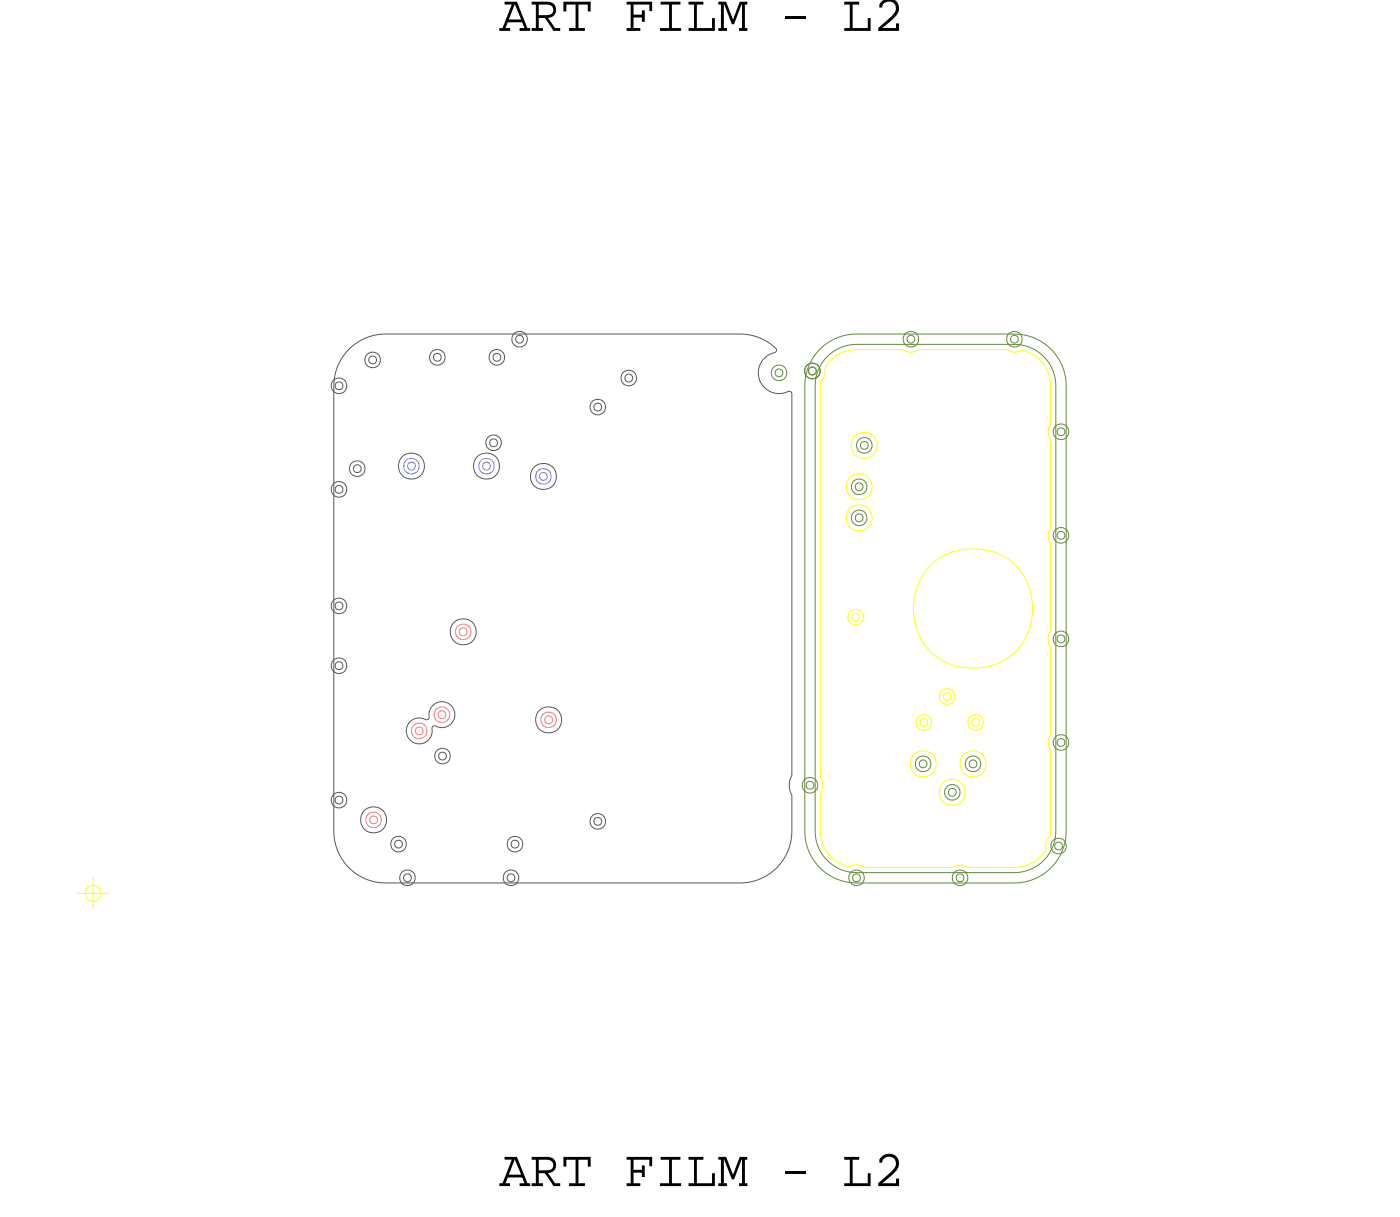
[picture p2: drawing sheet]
<svg xmlns="http://www.w3.org/2000/svg" width="54mm" height="47mm" viewBox="0 0 54 47" stroke-linecap="round" stroke-linejoin="round" font-family="sans-serif">
<defs><g id="words">
<g font-size="2">
<text x="19.3" y="1.2">ART FILM - L2</text>
<text x="19.3" y="45.8">ART FILM - L2</text>
</g>
</g></defs>
<!-- layer: Nets -->
<path d="M15.7 17.8l.2-.1 .2 .1 .1 .2-.1 .2-.2 .1-.2-.1-.1-.2zM15.8 17.9h.1h.1v.2l-.1 .1-.1-.1zM18.6 17.8l.2-.1 .2 .1 .1 .2-.1 .2-.2 .1-.2-.1-.1-.2zM18.7 17.9h.1h.1v.2l-.1 .1-.1-.1zM20.8 18.2l.2-.1 .2 .1 .1 .2-.1 .2-.2 .1-.2-.1-.1-.2zM20.9 18.3h.1h.1v.2l-.1 .1-.1-.1z" fill="none" stroke="#6464ff" stroke-width=".04"/>
<path d="M14.2 31.5l.2-.1 .3 .1v.2v.2l-.3 .1-.2-.1-.1-.2zM14.3 31.6l.1-.1 .2 .1v.1l-.2 .1-.1-.1zM16 28l.2-.1 .2 .1 .1 .2-.1 .2-.2 .1-.2-.1-.1-.2zM16.1 28.2l.1-.1 .1 .1v.1l-.1 .1-.1-.1zM16.9 27.4l.2-.1 .2 .1 .1 .2-.1 .2-.2 .1-.2-.1-.1-.2zM16.9 27.5h.2h.1v.2l-.1 .1-.2-.1zM17.7 24.2l.2-.1 .2 .1 .1 .2-.1 .2-.2 .1-.2-.1-.1-.2zM17.8 24.3h.1h.1v.2l-.1 .1-.1-.1zM21 27.6l.2-.1 .2 .1 .1 .2-.1 .2-.2 .1-.2-.1-.1-.2zM21.1 27.7h.1h.1v.2l-.1 .1-.1-.1z" fill="none" stroke="#fa7878" stroke-width=".04"/>
<g fill="none" stroke="#638b3a" stroke-width=".04">
<path d="M29.9 14.2l.2-.1 .2 .1 .1 .2-.1 .2-.2 .1-.2-.1-.1-.2zM30 14.3h.1h.1v.2l-.1 .1-.1-.1zM31.2 14.1l.2-.1 .2 .1 .1 .2-.1 .2-.2 .1-.2-.1-.1-.2zM31.3 14.3l.1-.1 .1 .1v.1l-.1 .1-.1-.1zM31.7 13.5l.6-.4 .7-.2h6.2a2 2 0 0 1 2 2v17.2a2 2 0 0 1-2 2h-6.1a2 2 0 0 1-2-2v-17.2l.2-.8zM32 13.8l.4-.4 .6-.1h6.2a1.6 1.6 0 0 1 1.6 1.6v17.2a1.6 1.6 0 0 1-1.6 1.6h-6.1a1.6 1.6 0 0 1-1.6-1.6v-17.2l.1-.6zM33 18.6l.2-.1 .2 .1 .1 .2-.1 .2-.2 .1-.2-.1-.1-.2zM33 19.8l.2-.1 .2 .1 .1 .2-.1 .2-.2 .1-.2-.1-.1-.2zM33.1 18.7h.1h.1v.2l-.1 .1-.1-.1zM33.1 19.9h.1h.1v.2l-.1 .1-.1-.1zM33.2 17l.2-.1 .2 .1 .1 .2-.1 .2-.2 .1-.2-.1-.1-.2zM33.3 17.1h.1h.1v.2l-.1 .1-.1-.1z"/>
<path d="M35 12.9l.2-.1 .2 .1 .1 .2-.1 .2-.2 .1-.2-.1-.1-.2zM35.1 13h.1h.1v.2l-.1 .1-.1-.1zM39 12.9l.2-.1 .2 .1 .1 .2-.1 .2-.2 .1-.2-.1-.1-.2zM39.1 13h.1h.1v.2l-.1 .1-.1-.1zM40.8 16.5l.2-.1 .2 .1 .1 .2-.1 .2-.2 .1-.2-.1-.1-.2zM40.9 16.6l.1-.1 .1 .1v.1l-.1 .1-.1-.1zM31.1 30.1l.2-.1 .2 .1 .1 .2-.1 .2-.2 .1-.2-.1-.1-.2zM31.2 30.3l.1-.1 .1 .1v.1l-.1 .1-.1-.1zM32.9 33.7l.2-.1 .2 .1 .1 .2-.1 .2-.2 .1-.2-.1-.1-.2zM33 33.8l.1-.1 .1 .1v.2h-.1h-.1zM35.4 29.3l.3-.1 .2 .1 .1 .2-.1 .2-.2 .1-.3-.1v-.2zM35.5 29.4h.2h.1v.2l-.1 .1-.2-.1z"/>
<path d="M36.6 30.4l.2-.1 .2 .1 .1 .2-.1 .2-.2 .1-.2-.1-.1-.2zM36.7 30.5h.1h.1v.2l-.1 .1-.1-.1zM36.9 33.7l.2-.1 .2 .1 .1 .2-.1 .2-.2 .1-.2-.1-.1-.2zM37 33.8l.1-.1 .1 .1v.2h-.1h-.1zM37.4 29.3l.2-.1 .2 .1 .1 .2-.1 .2-.2 .1-.2-.1-.1-.2zM37.5 29.4h.1h.1v.2l-.1 .1-.1-.1zM40.7 32.5l.2-.1 .2 .1 .1 .2-.1 .2-.2 .1-.2-.1-.1-.2zM40.8 32.6l.1-.1 .1 .1v.1l-.1 .1-.1-.1zM40.8 20.5l.2-.1 .2 .1 .1 .2-.1 .2-.2 .1-.2-.1-.1-.2zM40.8 24.5l.2-.1 .2 .1 .1 .2-.1 .2-.2 .1-.2-.1-.1-.2zM40.8 28.5l.2-.1 .2 .1 .1 .2-.1 .2-.2 .1-.2-.1-.1-.2zM40.9 20.6l.1-.1 .1 .1v.1l-.1 .1-.1-.1z"/>
<path d="M40.9 24.6l.1-.1 .1 .1v.1l-.1 .1-.1-.1zM40.9 28.6l.1-.1 .1 .1v.1l-.1 .1-.1-.1z"/>
</g>
<g fill="none" stroke="#585858" stroke-width=".04">
<path d="M12.9 14.7l.2-.1 .2 .1 .1 .2-.1 .2-.2 .1-.2-.1-.1-.2zM12.9 18.7l.2-.1 .2 .1 .1 .2-.1 .2-.2 .1-.2-.1-.1-.2zM13 14.8h.1h.1v.2l-.1 .1-.1-.1zM13 18.8h.1h.1v.2l-.1 .1-.1-.1zM13.5 13.5l.6-.4 .7-.2h13.8a1.56 1.56 0 0 1 1.4 .6l-.1 .1a.83 .83 0 0 0-.5 1.1 .83 .83 0 0 0 1.2 .4v14.8a.8 .8 0 0 0 0 .8v1.4a2 2 0 0 1-2 2h-13.7a2 2 0 0 1-2-2v-17.2l.2-.8zM13.6 17.9l.2-.1 .2 .1 .1 .2-.1 .2-.2 .1-.2-.1-.1-.2zM13.7 18l.1-.1 .1 .1v.2h-.1h-.1zM14.2 13.7l.2-.1 .2 .1 .1 .2-.1 .2-.2 .1-.2-.1-.1-.2zM14.3 13.8h.1h.1v.2l-.1 .1-.1-.1zM16.7 13.6l.2-.1 .2 .1 .1 .2-.1 .2-.2 .1-.2-.1-.1-.2zM16.8 13.7h.1h.1v.2l-.1 .1-.1-.1zM18.8 16.9l.3-.1 .2 .1 .1 .2-.1 .2-.2 .1-.3-.1v-.2z"/>
<path d="M18.9 17h.2h.1v.2l-.1 .1-.2-.1zM19 13.6l.2-.1 .2 .1 .1 .2-.1 .2-.2 .1-.2-.1-.1-.2zM19.1 13.7h.1h.1v.2l-.1 .1-.1-.1zM19.9 12.9l.2-.1 .2 .1 .1 .2-.1 .2-.2 .1-.2-.1-.1-.2zM19.9 13h.2h.1v.2l-.1 .1-.2-.1zM22.9 15.5l.2-.1 .2 .1 .1 .2-.1 .2-.2 .1-.2-.1-.1-.2zM23 15.6h.1h.1v.2l-.1 .1-.1-.1zM24.1 14.4l.2-.1 .2 .1 .1 .2-.1 .2-.2 .1-.2-.1-.1-.2zM24.2 14.5h.1h.1v.2l-.1 .1-.1-.1zM12.9 25.5l.2-.1 .2 .1 .1 .2-.1 .2-.2 .1-.2-.1-.1-.2zM12.9 23.2l.2-.1 .2 .1 .1 .2-.1 .2-.2 .1-.2-.1-.1-.2zM12.9 30.7l.2-.1 .2 .1 .1 .2-.1 .2-.2 .1-.2-.1-.1-.2z"/>
<path d="M13 25.6h.1h.1v.2l-.1 .1-.1-.1zM13 23.3h.1h.1v.2l-.1 .1-.1-.1zM13 30.8h.1h.1v.2l-.1 .1-.1-.1zM15.2 32.4l.2-.1 .2 .1 .1 .2-.1 .2-.2 .1-.2-.1-.1-.2zM15.3 32.5h.1h.1v.2l-.1 .1-.1-.1zM15.5 33.7l.2-.1 .3 .1v.2v.2l-.3 .1-.2-.1-.1-.2zM15.6 33.8h.1h.2v.2l-.2 .1-.1-.1zM15.8 27.9l.3-.2 .4 .1 .1-.5 .4-.2 .3 .1 .3 .3-.2 .4-.3 .2-.4-.1-.1 .5-.3 .2h-.3l-.2-.2-.1-.3zM16.9 29l.2-.1 .2 .1 .1 .2-.1 .2-.2 .1-.2-.1-.1-.2zM17 29.1h.1h.1v.2l-.1 .1-.1-.1zM19.5 33.7l.2-.1 .3 .1v.2v.2l-.3 .1-.2-.1-.1-.2zM19.6 33.8h.1h.2v.2l-.2 .1-.1-.1z"/>
<path d="M19.7 32.4l.2-.1 .2 .1 .1 .2-.1 .2-.2 .1-.2-.1-.1-.2zM19.8 32.5h.1h.1v.2l-.1 .1-.1-.1zM22.9 31.5l.2-.1 .2 .1 .1 .2-.1 .2-.2 .1-.2-.1-.1-.2zM23 31.6h.1h.1v.2l-.1 .1-.1-.1z"/>
<circle cx="15.9" cy="18" r=".5"/>
<circle cx="18.8" cy="18" r=".5"/>
<circle cx="21" cy="18.4" r=".5"/>
<circle cx="14.4" cy="31.7" r=".5"/>
<circle cx="17.9" cy="24.4" r=".5"/>
<circle cx="21.2" cy="27.8" r=".5"/>
</g>
<g fill="none" stroke="#ff0" stroke-width=".04">
<path d="M32.1 13.9l.4-.3 .5-.1h1.9l.3 .1 .3-.1h3.4l.3 .1a1.22 1.22 0 0 1 1.4 1.3v1.5l-.1 .3 .1 .3v3.4l-.1 .3 .1 .3v3.4l-.1 .3 .1 .3v3.4l-.1 .3 .1 .3v3.1l-.2 .4a1.11 1.11 0 0 1-1.2 1h-1.8l-.3-.1-.3 .1h-3.4l-.3-.1a1.22 1.22 0 0 1-1.4-1.3v-1.5l.1-.3-.1-.3v-15.1l.2-.6a.34 .34 0 0 1 .2-.4zM32.8 23.6l.3-.1 .2 .1 .1 .2-.1 .2-.2 .1-.3-.1v-.2zM32.9 23.8l.2-.1 .1 .1v.1l-.1 .1-.2-.1zM35.5 27.7l.2-.1 .2 .1 .1 .2-.1 .2-.2 .1-.2-.1-.1-.2zM35.6 27.8l.1-.1 .1 .1v.2h-.1h-.1zM36.4 26.7l.2-.1 .2 .1 .1 .2-.1 .2-.2 .1-.2-.1-.1-.2zM36.5 26.8h.1h.1v.2l-.1 .1-.1-.1zM37.5 27.7l.2-.1 .2 .1 .1 .2-.1 .2-.2 .1-.2-.1-.1-.2zM37.6 27.8h.1h.1v.2l-.1 .1-.1-.1z"/>
<circle cx="33.2" cy="18.8" r=".5"/>
<circle cx="33.4" cy="17.2" r=".5"/>
<circle cx="33.2" cy="20" r=".5"/>
<circle cx="35.7" cy="29.5" r=".5"/>
<circle cx="36.8" cy="30.6" r=".5"/>
<circle cx="37.6" cy="23.5" r="2.32"/>
<circle cx="37.6" cy="29.5" r=".5"/>
</g>
<!-- layer: Drawing Origin -->
<path d="M3 34.5h1.2M3.4 34.3l.2-.1 .2 .1 .1 .2-.1 .2-.2 .1-.2-.1-.1-.2zM3.6 33.9v1.2" fill="none" stroke="#ff0" stroke-width=".04"/>
<use href="#words"/>
</svg>
